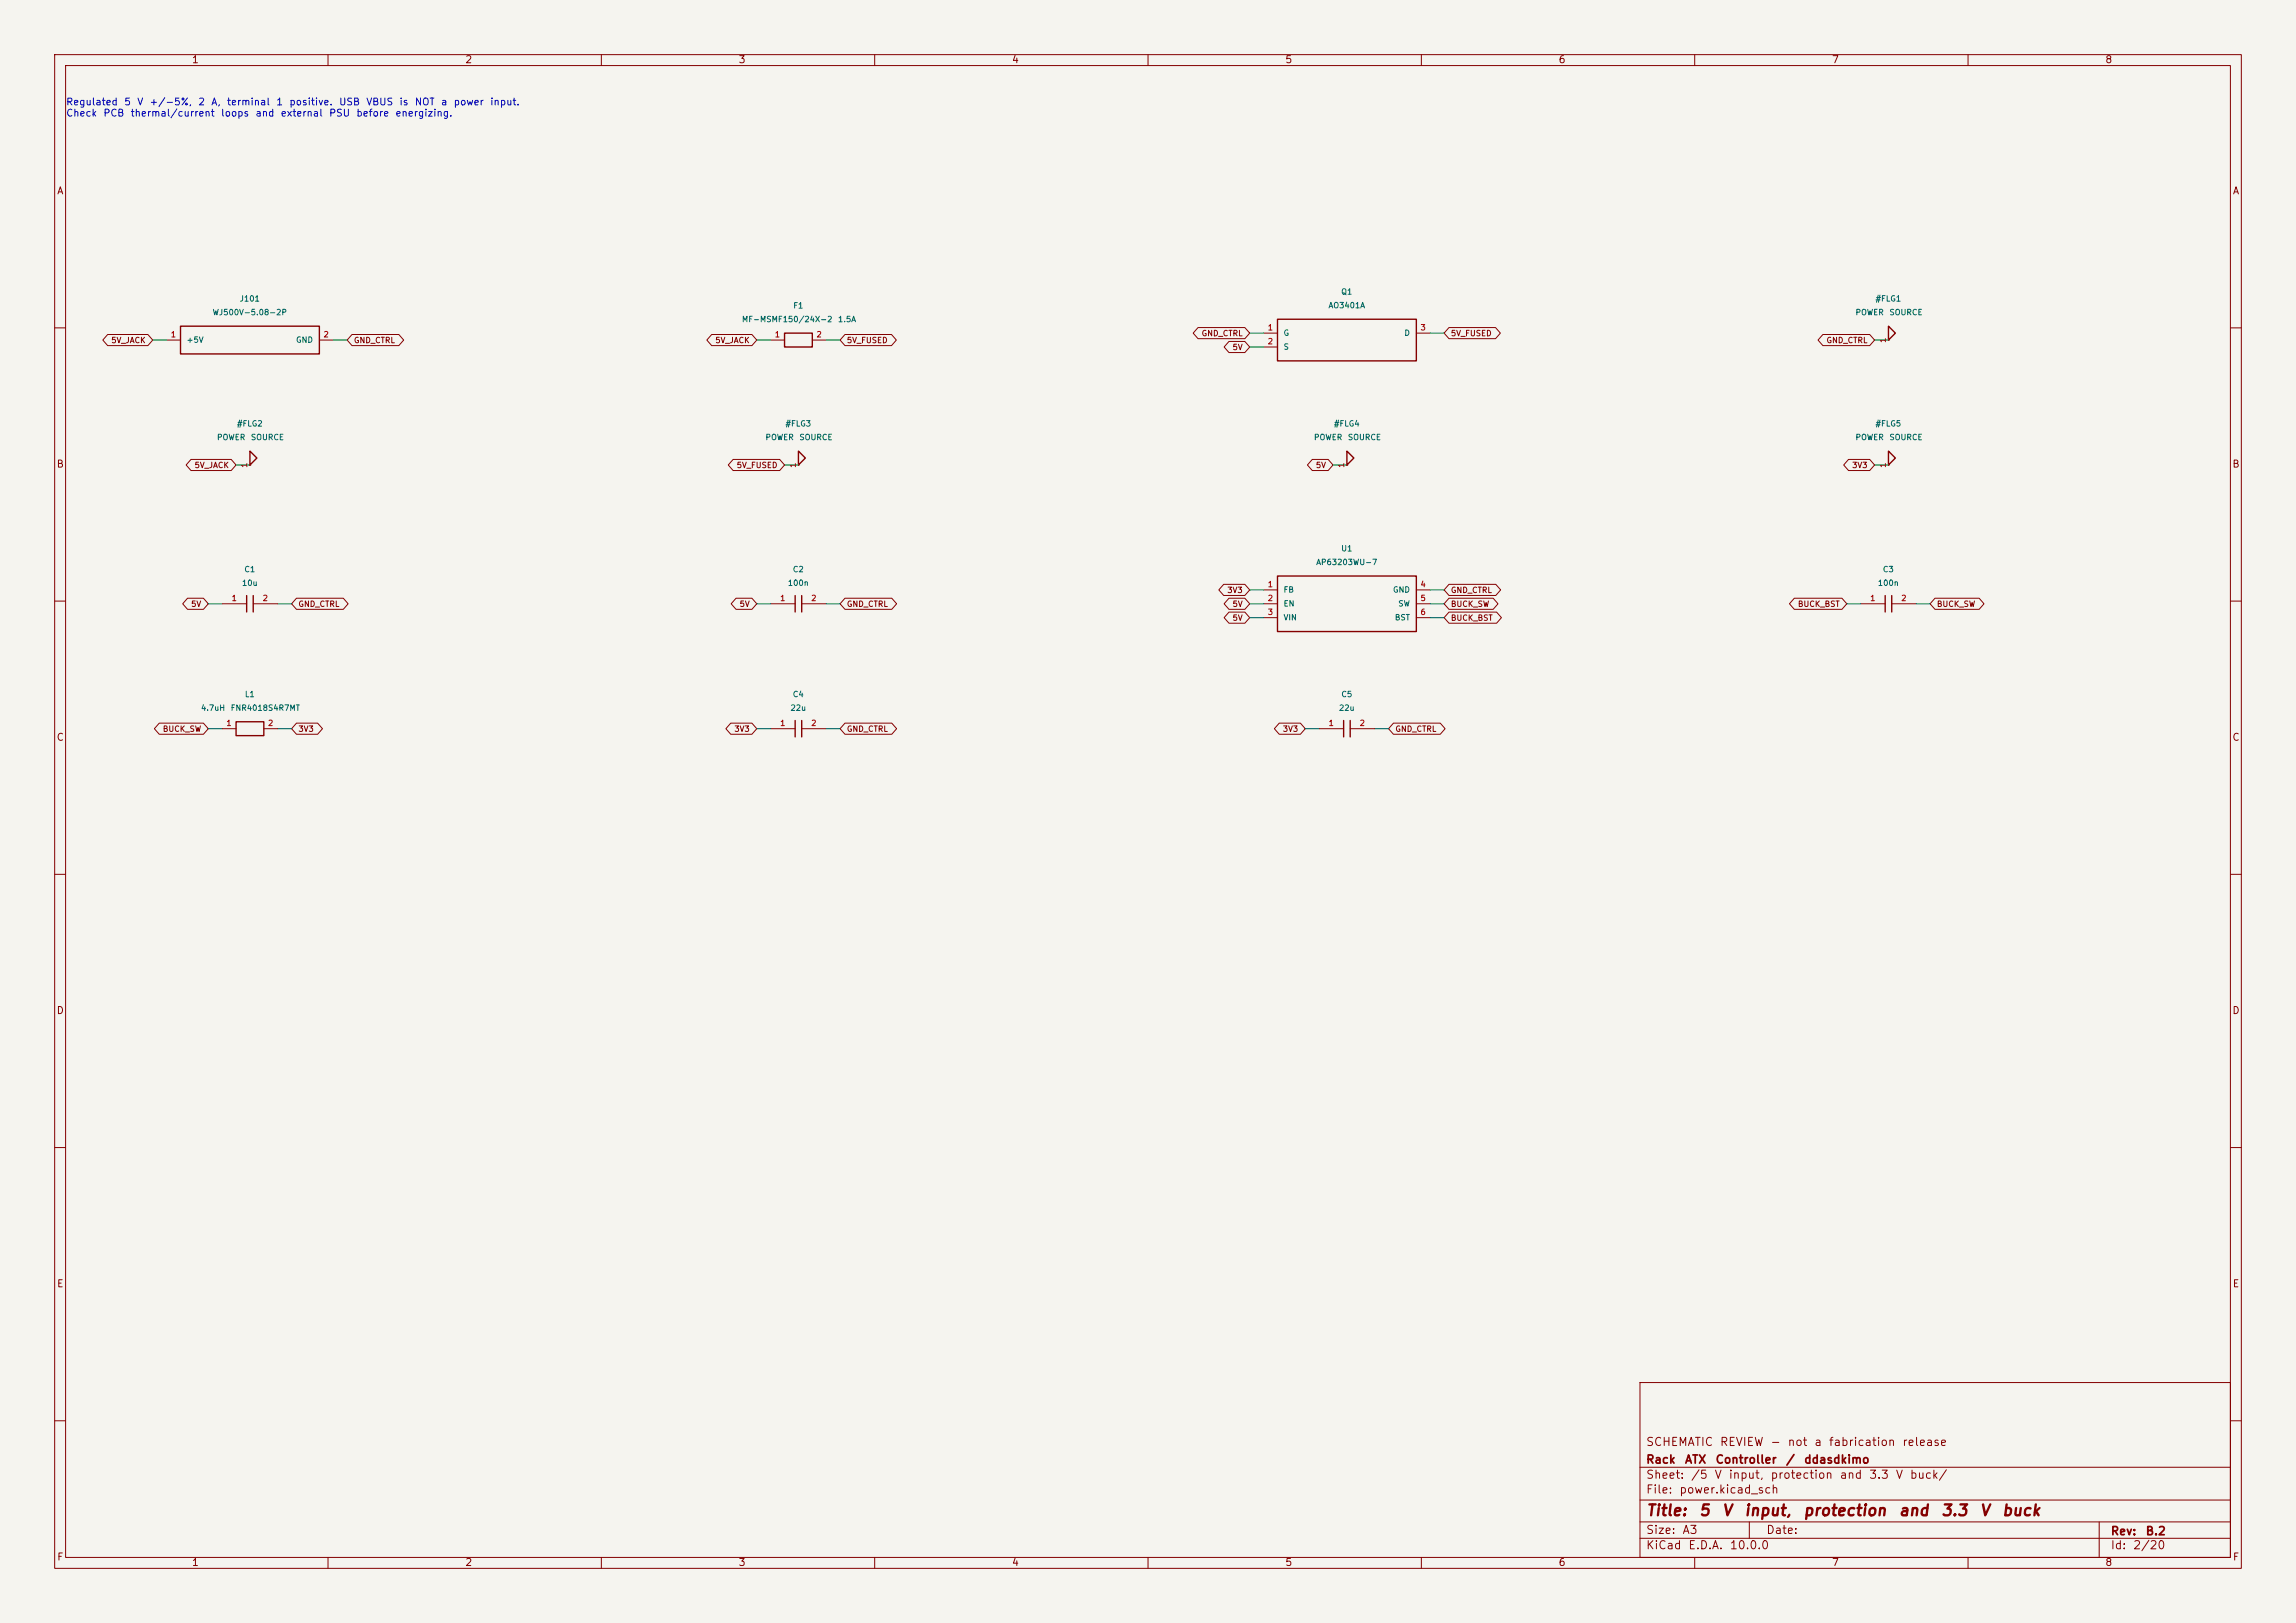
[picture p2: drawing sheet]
<svg xmlns="http://www.w3.org/2000/svg" width="420mm" height="297mm" viewBox="0 0 420 297" stroke-linecap="round" stroke-linejoin="round" font-family="sans-serif">
<defs><g id="words">
<g font-size="2" fill="#840000">
<text x="301" y="277.9">Title:</text>
<text x="310.6" y="277.9">5</text>
<text x="314.9" y="277.9">V</text>
<text x="318.9" y="277.9">input,</text>
<text x="329.7" y="277.9">protection</text>
<text x="347.2" y="277.9">and</text>
<text x="354.9" y="277.9">3.3</text>
<text x="362" y="277.9">V</text>
<text x="366.1" y="277.9">buck</text>
</g>
<g font-size="1.5" fill="#840000">
<text x="301" y="268.2">Rack</text>
<text x="301" y="265">SCHEMATIC</text>
<text x="308.1" y="268.2">ATX</text>
<text x="313.7" y="268.2">Controller</text>
<text x="314.5" y="265">REVIEW</text>
<text x="323.7" y="265">-</text>
<text x="326.6" y="268.2">/</text>
<text x="326.9" y="265">not</text>
<text x="329.9" y="268.2">ddasdkimo</text>
<text x="331.8" y="265">a</text>
<text x="334.4" y="265">fabrication</text>
<text x="347.9" y="265">release</text>
<text x="301" y="273.7">File:</text>
<text x="301" y="271">Sheet:</text>
<text x="307.1" y="273.7">power.kicad_sch</text>
<text x="309.2" y="271">/5</text>
<text x="313.5" y="271">V</text>
<text x="316.1" y="271">input,</text>
<text x="323.8" y="271">protection</text>
<text x="336.4" y="271">and</text>
<text x="341.8" y="271">3.3</text>
<text x="346.7" y="271">V</text>
<text x="349.2" y="271">buck/</text>
<text x="301" y="281.1">Size:</text>
<text x="307.6" y="281.1">A3</text>
<text x="323" y="281.1">Date:</text>
<text x="386" y="281.3">Rev:</text>
<text x="392.4" y="281.3">B.2</text>
<text x="301" y="283.9">KiCad</text>
<text x="308.7" y="283.9">E.D.A.</text>
<text x="316.3" y="283.9">10.0.0</text>
<text x="386" y="283.9">Id:</text>
<text x="390.1" y="283.9">2/20</text>
</g>
<g font-size="1.3" fill="#840000">
<text x="35" y="11.9">1</text>
<text x="85" y="11.9">2</text>
<text x="135" y="11.9">3</text>
<text x="185" y="11.9">4</text>
<text x="235" y="11.9">5</text>
<text x="285" y="11.9">6</text>
<text x="335" y="11.9">7</text>
<text x="385" y="11.9">8</text>
<text x="10.3" y="35.9">A</text>
<text x="408.3" y="35.9">A</text>
<text x="10.3" y="85.9">B</text>
<text x="408.2" y="85.9">B</text>
<text x="10.3" y="135.9">C</text>
<text x="408.2" y="135.9">C</text>
<text x="10.3" y="185.9">D</text>
<text x="408.2" y="185.9">D</text>
<text x="10.3" y="235.9">E</text>
<text x="408.3" y="235.9">E</text>
<text x="10.3" y="285.9">F</text>
<text x="35" y="286.9">1</text>
<text x="85" y="286.9">2</text>
<text x="135" y="286.9">3</text>
<text x="185" y="286.9">4</text>
<text x="235" y="286.9">5</text>
<text x="285" y="286.9">6</text>
<text x="335" y="286.9">7</text>
<text x="385" y="286.9">8</text>
<text x="408.3" y="285.9">F</text>
</g>
<g font-size="1.3" fill="#0000c2">
<text x="12" y="19.6">Regulated</text>
<text x="12" y="21.6">Check</text>
<text x="18.8" y="21.6">PCB</text>
<text x="22.6" y="19.6">5</text>
<text x="23.8" y="21.6">thermal/current</text>
<text x="25" y="19.6">V</text>
<text x="27.2" y="19.6">+/-5%,</text>
<text x="36.2" y="19.6">2</text>
<text x="38.5" y="19.6">A,</text>
<text x="40.3" y="21.6">loops</text>
<text x="41.4" y="19.6">terminal</text>
<text x="46.6" y="21.6">and</text>
<text x="50.4" y="19.6">1</text>
<text x="51.2" y="21.6">external</text>
<text x="52.8" y="19.6">positive.</text>
<text x="60.1" y="21.6">PSU</text>
<text x="61.9" y="19.6">USB</text>
<text x="65.1" y="21.6">before</text>
<text x="66.9" y="19.6">VBUS</text>
<text x="72.2" y="21.6">energizing.</text>
<text x="73" y="19.6">is</text>
<text x="75.8" y="19.6">NOT</text>
<text x="80.6" y="19.6">a</text>
<text x="82.9" y="19.6">power</text>
<text x="89.6" y="19.6">input.</text>
</g>
<g font-size="1" fill="#006464">
<text x="38.8" y="57.9">WJ500V-5.08-2P</text>
<text x="43.8" y="55.4">J101</text>
<text x="135.6" y="59.2">MF-MSMF150/24X-2</text>
<text x="145" y="56.7">F1</text>
<text x="153.2" y="59.2">1.5A</text>
<text x="242.9" y="56.7">AO3401A</text>
<text x="245.2" y="54.2">Q1</text>
<text x="339.3" y="57.9">POWER</text>
<text x="343" y="55.4">#FLG1</text>
<text x="345.5" y="57.9">SOURCE</text>
<text x="34" y="63">+5V</text>
<text x="54.1" y="63">GND</text>
<text x="234.7" y="61.7">G</text>
<text x="234.7" y="64.2">S</text>
<text x="256.8" y="61.7">D</text>
<text x="39.6" y="80.8">POWER</text>
<text x="43.2" y="78.3">#FLG2</text>
<text x="45.8" y="80.8">SOURCE</text>
<text x="139.9" y="80.8">POWER</text>
<text x="143.6" y="78.3">#FLG3</text>
<text x="146.1" y="80.8">SOURCE</text>
<text x="240.3" y="80.8">POWER</text>
<text x="243.9" y="78.3">#FLG4</text>
<text x="246.5" y="80.8">SOURCE</text>
<text x="339.3" y="80.8">POWER</text>
<text x="343" y="78.3">#FLG5</text>
<text x="345.5" y="80.8">SOURCE</text>
<text x="245.2" y="101.1">U1</text>
<text x="44.2" y="107.5">10u</text>
<text x="44.6" y="105">C1</text>
<text x="144" y="107.5">100n</text>
<text x="144.9" y="105">C2</text>
<text x="240.7" y="103.6">AP63203WU-7</text>
<text x="343.4" y="107.5">100n</text>
<text x="344.3" y="105">C3</text>
<text x="234.7" y="108.7">FB</text>
<text x="234.7" y="111.2">EN</text>
<text x="234.7" y="113.8">VIN</text>
<text x="254.7" y="108.7">GND</text>
<text x="255.1" y="113.8">BST</text>
<text x="255.7" y="111.2">SW</text>
<text x="36.7" y="130.3">4.7uH</text>
<text x="42.1" y="130.3">FNR4018S4R7MT</text>
<text x="44.7" y="127.8">L1</text>
<text x="144.5" y="130.3">22u</text>
<text x="144.9" y="127.8">C4</text>
<text x="244.8" y="130.3">22u</text>
<text x="245.3" y="127.8">C5</text>
</g>
<g font-size="1" fill="#840000">
<text x="20.3" y="63">5V_JACK</text>
<text x="64.6" y="63">GND_CTRL</text>
<text x="130.7" y="63">5V_JACK</text>
<text x="154.8" y="63">5V_FUSED</text>
<text x="219.7" y="61.8">GND_CTRL</text>
<text x="225.4" y="64.3">5V</text>
<text x="265.3" y="61.8">5V_FUSED</text>
<text x="334" y="63">GND_CTRL</text>
<text x="35.5" y="85.9">5V_JACK</text>
<text x="134.7" y="85.9">5V_FUSED</text>
<text x="240.6" y="85.9">5V</text>
<text x="338.7" y="85.9">3V3</text>
<text x="34.9" y="111.3">5V</text>
<text x="54.5" y="111.3">GND_CTRL</text>
<text x="135.2" y="111.3">5V</text>
<text x="154.8" y="111.3">GND_CTRL</text>
<text x="224.4" y="108.8">3V3</text>
<text x="225.4" y="113.8">5V</text>
<text x="225.4" y="111.3">5V</text>
<text x="265.3" y="113.8">BUCK_BST</text>
<text x="265.3" y="111.3">BUCK_SW</text>
<text x="265.3" y="108.8">GND_CTRL</text>
<text x="328.8" y="111.3">BUCK_BST</text>
<text x="354.2" y="111.3">BUCK_SW</text>
<text x="29.7" y="134.2">BUCK_SW</text>
<text x="54.5" y="134.2">3V3</text>
<text x="134.2" y="134.2">3V3</text>
<text x="154.8" y="134.2">GND_CTRL</text>
<text x="234.6" y="134.2">3V3</text>
<text x="255.1" y="134.2">GND_CTRL</text>
</g>
<g font-size="1" fill="#a90000">
<text x="31.1" y="62">1</text>
<text x="59.1" y="62">2</text>
<text x="141.6" y="62">1</text>
<text x="149.2" y="62">2</text>
<text x="231.8" y="60.7">1</text>
<text x="231.8" y="63.2">2</text>
<text x="259.7" y="60.7">3</text>
<text x="345.2" y="62.8" transform="rotate(-90 345.2 62.8)">1</text>
<text x="45.5" y="85.7" transform="rotate(-90 45.5 85.7)">1</text>
<text x="145.8" y="85.7" transform="rotate(-90 145.8 85.7)">1</text>
<text x="246.1" y="85.7" transform="rotate(-90 246.1 85.7)">1</text>
<text x="345.2" y="85.7" transform="rotate(-90 345.2 85.7)">1</text>
<text x="231.8" y="107.7">1</text>
<text x="259.7" y="107.7">4</text>
<text x="42.3" y="110.2">1</text>
<text x="47.9" y="110.2">2</text>
<text x="142.6" y="110.2">1</text>
<text x="148.3" y="110.2">2</text>
<text x="231.8" y="110.2">2</text>
<text x="231.8" y="112.8">3</text>
<text x="259.7" y="110.2">5</text>
<text x="259.7" y="112.8">6</text>
<text x="342" y="110.2">1</text>
<text x="347.7" y="110.2">2</text>
<text x="41.3" y="133.1">1</text>
<text x="48.9" y="133.1">2</text>
<text x="142.6" y="133.1">1</text>
<text x="148.3" y="133.1">2</text>
<text x="242.9" y="133.1">1</text>
<text x="248.6" y="133.1">2</text>
</g>
</g></defs>
<path d="M0 0h420v297h-420z" fill="#f5f4ef" stroke="#f5f4ef" stroke-width=".18"/>
<g fill="none" stroke="#840000" stroke-width=".18">
<path d="M10 10h400v277h-400zM12 12h396v273h-396zM60 10v2M110 10v2M160 10v2M210 10v2M260 10v2M310 10v2M360 10v2M219.1 59.9h8.6l.9 1.1-.9 1h-8.6l-.8-1zM265 59.9h8.6l.9 1.1-.9 1h-8.6l-.8-1zM10 60h2"/>
<path d="M19.7 61.2h7.4l.8 1-.8 1h-7.4l-.9-1zM30.5 62.2h2.5M58.4 62.2h2.6M64.4 61.2h8.6l.8 1-.8 1h-8.6l-.9-1zM130.2 61.2h7.3l.9 1-.9 1h-7.3l-.9-1zM141 62.2h2.5M148.6 62.2h2.5M154.6 61.2h8.5l.9 1-.9 1h-8.5l-.9-1zM224.8 62.5h2.9l.9 1-.9 1h-2.9l-.9-1zM231.1 61h2.6M231.1 63.5h2.6M259.1 61h2.5"/>
<path d="M333.4 61.2h8.6l.9 1-.9 1h-8.6l-.8-1zM345.4 62.2h.1M408 60h2M34.9 84.1h7.4l.9 1-.9 1h-7.4l-.9-1zM45.7 85.1h.1M134.1 84.1h8.5l.9 1-.9 1h-8.5l-.9-1zM146 85.1h.1M240 84.1h3l.8 1-.8 1h-3l-.8-1zM246.4 85.1h.1M338.1 84.1h3.9l.9 1-.9 1h-3.9l-.9-1zM345.4 85.1h.1M10 110h2"/>
<path d="M34.3 109.5h2.9l.9 1-.9 1h-2.9l-.9-1zM40.6 110.5h4.5M46.3 110.5h4.5M54.2 109.5h8.6l.9 1-.9 1h-8.6l-.9-1zM134.6 109.5h2.9l.9 1-.9 1h-2.9l-.9-1zM141 110.5h4.5M146.6 110.5h4.5M154.6 109.5h8.5l.9 1-.9 1h-8.5l-.9-1zM223.8 106.9h3.9l.9 1.1-.9 1h-3.9l-.9-1zM224.8 112h2.9l.9 1-.9 1h-2.9l-.9-1zM224.8 109.5h2.9l.9 1-.9 1h-2.9l-.9-1zM231.1 108h2.6"/>
<path d="M231.1 110.5h2.6M231.1 113h2.6M259.1 108h2.5M259.1 110.5h2.5M259.1 113h2.5M265 112h8.8l.8 1-.8 1h-8.8l-.8-1zM265 109.5h8.1l.9 1-.9 1h-8.1l-.8-1zM265 106.9h8.6l.9 1.1-.9 1h-8.6l-.8-1zM328.2 109.5h8.7l.9 1-.9 1h-8.7l-.9-1zM340.4 110.5h4.4M346 110.5h4.5M353.9 109.5h8.1l.9 1-.9 1h-8.1l-.8-1z"/>
<path d="M408 110h2M29.1 132.3h8.1l.9 1.1-.9 1h-8.1l-.9-1zM40.6 133.4h2.6M48.3 133.4h2.5M54.2 132.3h3.9l.9 1.1-.9 1h-3.9l-.9-1zM133.7 132.3h3.8l.9 1.1-.9 1h-3.8l-.9-1zM141 133.4h4.5M146.6 133.4h4.5M154.6 132.3h8.5l.9 1.1-.9 1h-8.5l-.9-1zM234 132.3h3.9l.9 1.1-.9 1h-3.9l-.9-1zM241.3 133.4h4.5M247 133.4h4.5"/>
<path d="M254.9 132.3h8.6l.8 1.1-.8 1h-8.6l-.9-1zM10 160h2M408 160h2M10 210h2M408 210h2M300 253h108v32h-108zM10 260h2M300 278.5h108M300 274.5h108M300 268.5h108M320 278.5v3M384 278.5v6.5"/>
<path d="M408 260h2M60 285v2M110 285v2M160 285v2M210 285v2M260 285v2M300 281.5h108M310 285v2M360 285v2"/>
</g>
<g fill="none" stroke="#840000" stroke-width=".25">
<path d="M33 59.7h25.4v5.1h-25.4zM233.7 58.4h25.4v7.6h-25.4zM345.4 59.7l1.3 1.3-1.3 1.2zM143.5 61h5.1v2.5h-5.1zM45.7 82.6l1.3 1.2-1.3 1.3zM146 82.6l1.3 1.2-1.3 1.3zM246.4 82.6l1.2 1.2-1.2 1.3zM345.4 82.6l1.3 1.2-1.3 1.3zM45.1 109v3M46.3 109v3M145.5 109v3M146.6 109v3"/>
<path d="M233.7 105.4h25.4v10.2h-25.4zM344.8 109v3M346 109v3M43.2 132.1h5.1v2.5h-5.1zM145.5 131.9v3M146.6 131.9v3M245.8 131.9v3M247 131.9v3"/>
</g>
<g fill="none" stroke="#009600" stroke-width=".18">
<path d="M27.9 62.2h2.6M61 62.2h2.5M138.4 62.2h2.6M151.1 62.2h2.6M228.6 61h2.5M228.6 63.5h2.5M261.6 61h2.6M342.9 62.2h2.5M43.2 85.1h2.5M143.5 85.1h2.5M243.8 85.1h2.6M342.9 85.1h2.5"/>
<path d="M38.1 110.5h2.5M50.8 110.5h2.5M138.4 110.5h2.6M151.1 110.5h2.6M228.6 108h2.5M228.6 110.5h2.5M228.6 113h2.5M261.6 108h2.6M261.6 110.5h2.6M261.6 113h2.6M337.8 110.5h2.6M350.5 110.5h2.6"/>
<path d="M38.1 133.4h2.5M50.8 133.4h2.5M138.4 133.4h2.6M151.1 133.4h2.6M238.8 133.4h2.5M251.5 133.4h2.5"/>
</g>
<use href="#words"/>
</svg>
